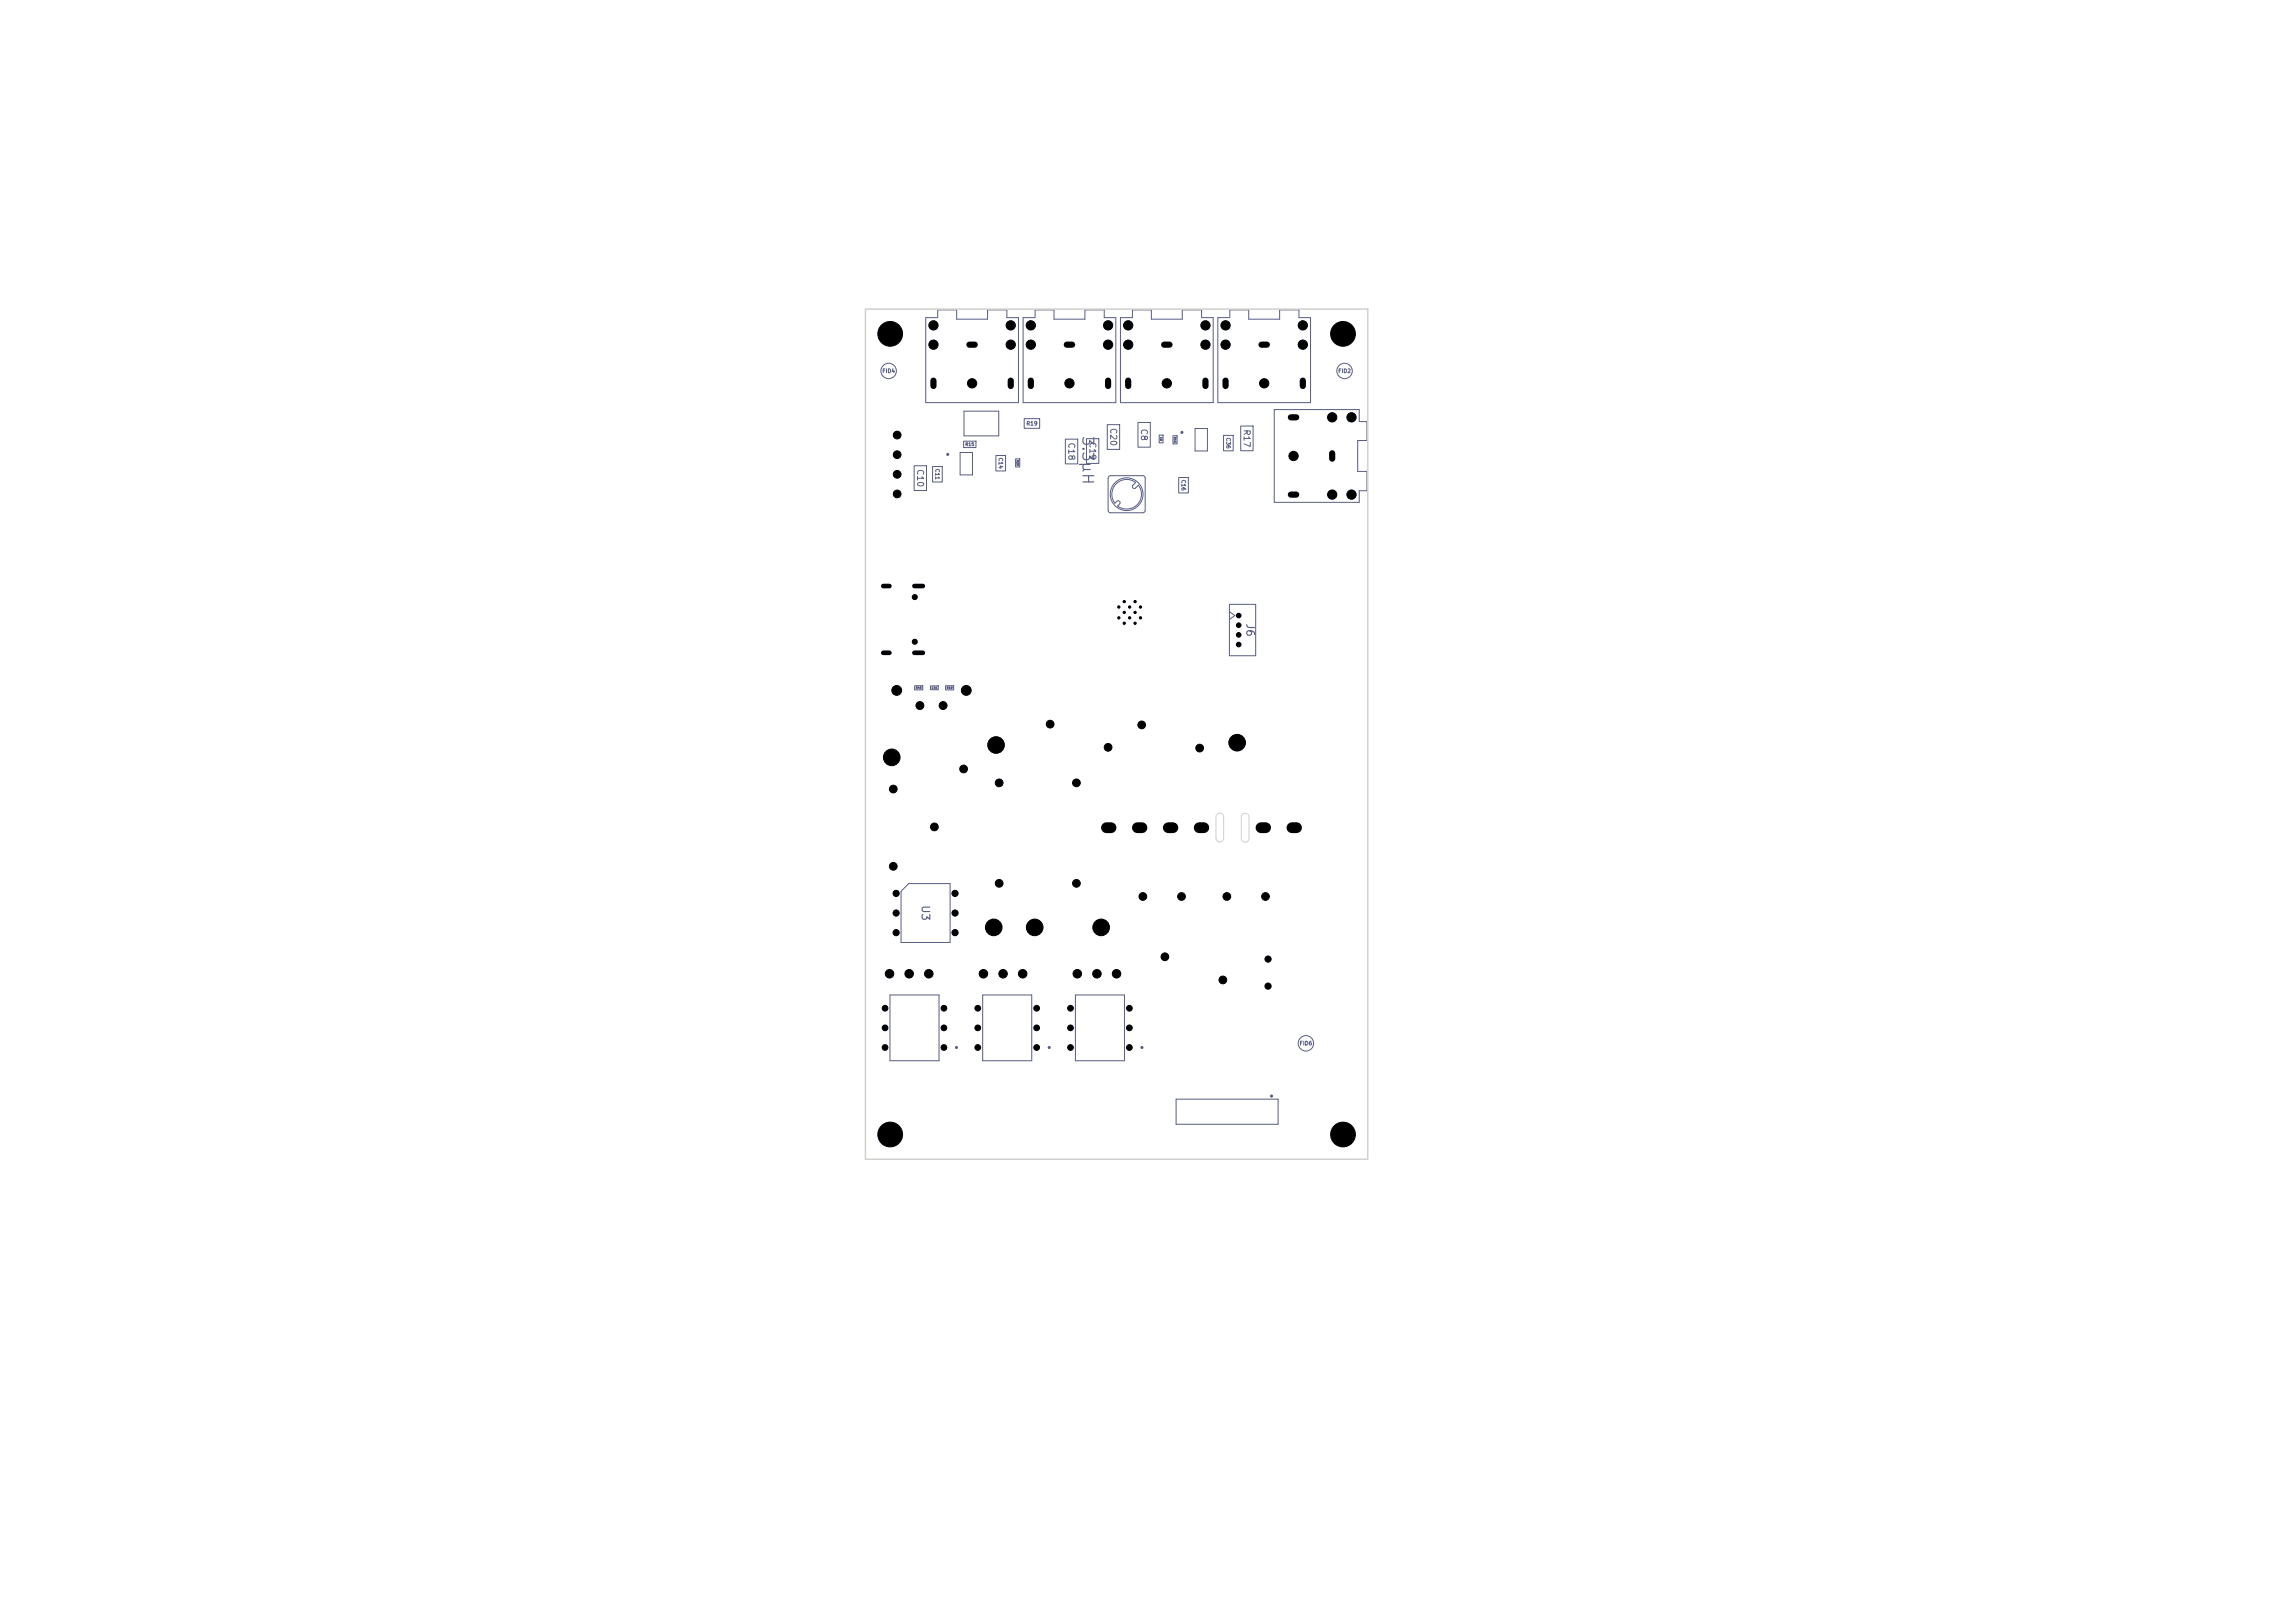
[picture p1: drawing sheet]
<svg xmlns="http://www.w3.org/2000/svg" width="297mm" height="210mm" viewBox="0 0 297 210" stroke-linecap="round" stroke-linejoin="round" font-family="sans-serif">
<defs><g id="words">
<text font-size="1.4" fill="#585d84" x="139.7" y="56.3" transform="rotate(90 139.7 56.3)">3.3µH</text>
<g font-size="1" fill="#585d84">
<text x="161" y="80.6" transform="rotate(90 161 80.6)">J6</text>
<text x="119" y="117" transform="rotate(90 119 117)">U3</text>
</g>
<g font-size=".8" fill="#585d84">
<text x="138.1" y="57.2" transform="rotate(90 138.1 57.2)">C18</text>
<text x="140.8" y="57.1" transform="rotate(90 140.8 57.1)">C19</text>
<text x="143.5" y="55.3" transform="rotate(90 143.5 55.3)">C20</text>
<text x="147.5" y="55.4" transform="rotate(90 147.5 55.4)">C8</text>
<text x="160.8" y="55.5" transform="rotate(90 160.8 55.5)">R17</text>
<text x="118.5" y="60.6" transform="rotate(90 118.5 60.6)">C10</text>
</g>
<g font-size=".5" fill="#585d84">
<text x="114.1" y="48.4">FID4</text>
<text x="173.1" y="48.4">FID2</text>
<text x="129.1" y="59.2" transform="rotate(90 129.1 59.2)">C14</text>
<text x="132.8" y="55.2">R19</text>
<text x="158.6" y="56.6" transform="rotate(90 158.6 56.6)">C36</text>
<text x="120.9" y="60.6" transform="rotate(90 120.9 60.6)">C11</text>
<text x="152.8" y="62" transform="rotate(90 152.8 62)">C16</text>
<text x="168.1" y="135.4">FID6</text>
</g>
<text font-size=".4" fill="#585d84" x="124.9" y="57.8">R15</text>
<g font-size=".3" fill="#585d84">
<text x="131.5" y="59.5" transform="rotate(90 131.5 59.5)">R20</text>
<text x="150.1" y="56.5" transform="rotate(90 150.1 56.5)">C9</text>
<text x="151.9" y="56.5" transform="rotate(90 151.9 56.5)">R16</text>
<text x="118.5" y="89.2">R40</text>
<text x="120.5" y="89.2">C41</text>
<text x="122.5" y="89.2">R18</text>
</g>
</g></defs>
<g fill="none" stroke="#585d84" stroke-width=".13">
<path d="M121.3 41.1h-1.5v11h12v-11h-1.5v-1h-2.5v1.2h-4v-1.2h-2.4v1M124.3 58.6h1.6v2.9h-1.6zM124.7 57.1h1.6v.8h-1.6zM124.8 53.2h4.5v3.2h-4.5zM128.9 58.9h1.2v2h-1.2zM131.4 59.4h.6v1h-.6zM132.5 54.2h2v1.2h-2zM133.9 41.1h-1.5v11h12v-11h-1.5v-1h-2.5v1.2h-4v-1.2h-2.4v1M137.9 56.8h1.6v3.2h-1.6zM140.6 56.8h1.6v3.2h-1.6zM143.3 55h1.6v3.2h-1.6zM146.5 41.1h-1.5v11h12v-11h-1.5v-1h-2.5v1.2h-4v-1.2h-2.4v1"/>
<path d="M147.3 54.7h1.6v3.2h-1.6zM150 56.3h.5v1h-.5zM151.8 56.4h.5v1h-.5zM154.7 55.5h1.6v2.9h-1.6zM158.3 56.3h1.3v2h-1.3zM159.1 41.1h-1.5v11h12v-11h-1.5v-1h-2.5v1.2h-4v-1.2h-2.4v1M160.6 55.1h1.6v3.2h-1.6zM175.9 54.5v-1.5h-11v12h11v-1.5h1v-2.5h-1.2v-4h1.2v-2.4h-1M118.3 60.3h1.6v3.2h-1.6zM120.7 60.4h1.2v2h-1.2zM143.5 61.6h.2h4.2h.2l.1 .3v4.1l-.1 .3h-.2l-4.2 .1-.2-.1-.1-.3v-4.1zM144.4 62.7a1.92 1.92 0 0 1 2.6-.3l-.4 .5v.2l.3 .1 .4-.4a1.92 1.92 0 0 1-.1 2.5 1.92 1.92 0 0 1-2.6 .2l.3-.4v-.2l-.3-.1-.3 .3a1.92 1.92 0 0 1 .1-2.4z"/>
<path d="M152.5 61.8h1.3v2h-1.3zM159.1 79.2l.7 .5-.7 .5M159.1 78.2h3.4v6.6h-3.4zM118.4 88.7h1v.6h-1zM120.4 88.7h1v.6h-1zM122.4 88.7h1v.6h-1zM116.6 115.3l1-1h5.4v7.7h-6.4zM115.2 128.7h6.3v8.6h-6.3zM127.2 128.7h6.3v8.6h-6.3zM139.2 128.7h6.3v8.6h-6.3zM152.2 142.2h13.2v3.3h-13.2z"/>
<circle cx="115" cy="48" r="1"/>
<circle cx="174" cy="48" r="1"/>
<circle cx="145.8" cy="64" r="2.12"/>
<circle cx="169" cy="135" r="1"/>
</g>
<g fill="none" stroke="#585d84" stroke-width=".2">
<circle cx="122.7" cy="58.8" r=".1"/>
<circle cx="153" cy="56" r=".1"/>
<circle cx="123.8" cy="135.5" r=".1"/>
<circle cx="135.8" cy="135.5" r=".1"/>
<circle cx="147.8" cy="135.5" r=".1"/>
<circle cx="164.6" cy="141.8" r=".1"/>
</g>
<path d="M112 40h65v110h-65z" fill="none" stroke="#d0d2cd" stroke-width=".2"/>
<path d="M157.5 105.3a.5 .5 0 0 1 .6-.1 .5 .5 0 0 1 .3 .5v2.7a.5 .5 0 0 1-.5 .5 .5 .5 0 0 1-.5-.5v-2.7zM160.8 105.4a.5 .5 0 0 1 .5-.1 .5 .5 0 0 1 .3 .4v2.8a.5 .5 0 0 1-.5 .5 .5 .5 0 0 1-.5-.5v-2.8z" fill="none" stroke="#d0d2cd" stroke-width=".13"/>
<g fill="#000" stroke="#000" stroke-width=".13">
<circle cx="115.2" cy="43.2" r="1.6"/>
<circle cx="116.1" cy="56.3" r=".5"/>
<circle cx="116.1" cy="58.8" r=".5"/>
<circle cx="120.8" cy="42.1" r=".6"/>
<circle cx="120.8" cy="44.6" r=".6"/>
<circle cx="125.8" cy="49.6" r=".6"/>
<circle cx="130.8" cy="42.1" r=".6"/>
<circle cx="130.8" cy="44.6" r=".6"/>
<circle cx="133.4" cy="42.1" r=".6"/>
<circle cx="133.4" cy="44.6" r=".6"/>
<circle cx="138.4" cy="49.6" r=".6"/>
<circle cx="143.4" cy="42.1" r=".6"/>
<circle cx="143.4" cy="44.6" r=".6"/>
<circle cx="146" cy="42.1" r=".6"/>
<circle cx="146" cy="44.6" r=".6"/>
<circle cx="151" cy="49.6" r=".6"/>
<circle cx="156" cy="42.1" r=".6"/>
<circle cx="156" cy="44.6" r=".6"/>
<circle cx="158.6" cy="42.1" r=".6"/>
<circle cx="158.6" cy="44.6" r=".6"/>
<circle cx="163.6" cy="49.6" r=".6"/>
<circle cx="167.4" cy="59" r=".6"/>
<circle cx="168.6" cy="42.1" r=".6"/>
<circle cx="168.6" cy="44.6" r=".6"/>
<circle cx="172.4" cy="54" r=".6"/>
<circle cx="173.8" cy="43.2" r="1.6"/>
<circle cx="174.9" cy="54" r=".6"/>
<circle cx="116.1" cy="63.9" r=".5"/>
<circle cx="116.1" cy="61.4" r=".5"/>
<circle cx="118.4" cy="77.3" r=".33"/>
<circle cx="144.8" cy="79.9" r=".15"/>
<circle cx="144.8" cy="78.5" r=".15"/>
<circle cx="145.5" cy="77.8" r=".15"/>
<circle cx="145.5" cy="79.2" r=".15"/>
<circle cx="146.2" cy="79.9" r=".15"/>
<circle cx="146.2" cy="78.5" r=".15"/>
<circle cx="146.9" cy="77.8" r=".15"/>
<circle cx="146.9" cy="79.2" r=".15"/>
<circle cx="147.6" cy="78.5" r=".15"/>
<circle cx="147.6" cy="79.9" r=".15"/>
<circle cx="160.3" cy="79.7" r=".3"/>
<circle cx="172.4" cy="64" r=".6"/>
<circle cx="174.9" cy="64" r=".6"/>
<circle cx="115.4" cy="98" r="1.08"/>
<circle cx="116" cy="89.3" r=".63"/>
<circle cx="118.4" cy="83" r=".33"/>
<circle cx="119" cy="91.3" r=".51"/>
<circle cx="122" cy="91.3" r=".51"/>
<circle cx="124.7" cy="99.5" r=".5"/>
<circle cx="125" cy="89.3" r=".63"/>
<circle cx="128.9" cy="96.4" r="1.07"/>
<circle cx="135.9" cy="93.7" r=".5"/>
<circle cx="143.4" cy="96.7" r=".5"/>
<circle cx="145.5" cy="80.6" r=".15"/>
<circle cx="146.9" cy="80.6" r=".15"/>
<circle cx="147.8" cy="93.8" r=".5"/>
<circle cx="155.3" cy="96.8" r=".5"/>
<circle cx="160.1" cy="96.1" r="1.08"/>
<circle cx="160.3" cy="80.9" r=".3"/>
<circle cx="160.3" cy="82.1" r=".3"/>
<circle cx="160.3" cy="83.4" r=".3"/>
<circle cx="115.6" cy="102.1" r=".5"/>
<circle cx="115.6" cy="112.1" r=".5"/>
<circle cx="116" cy="115.6" r=".4"/>
<circle cx="116" cy="118.1" r=".4"/>
<circle cx="120.9" cy="107" r=".5"/>
<circle cx="123.6" cy="118.1" r=".4"/>
<circle cx="123.6" cy="115.6" r=".4"/>
<circle cx="128.6" cy="120" r="1.07"/>
<circle cx="129.3" cy="101.3" r=".5"/>
<circle cx="129.3" cy="114.3" r=".5"/>
<circle cx="133.9" cy="120" r="1.07"/>
<circle cx="139.3" cy="101.3" r=".5"/>
<circle cx="139.3" cy="114.3" r=".5"/>
<circle cx="142.5" cy="120" r="1.07"/>
<circle cx="147.9" cy="116" r=".5"/>
<circle cx="152.9" cy="116" r=".5"/>
<circle cx="158.8" cy="116" r=".5"/>
<circle cx="163.8" cy="116" r=".5"/>
<circle cx="114.5" cy="133" r=".37"/>
<circle cx="114.5" cy="135.5" r=".37"/>
<circle cx="114.5" cy="130.5" r=".37"/>
<circle cx="115.1" cy="126" r=".55"/>
<circle cx="116" cy="120.7" r=".4"/>
<circle cx="117.7" cy="126" r=".55"/>
<circle cx="120.2" cy="126" r=".55"/>
<circle cx="122.2" cy="135.5" r=".37"/>
<circle cx="122.2" cy="130.5" r=".37"/>
<circle cx="122.2" cy="133" r=".37"/>
<circle cx="123.6" cy="120.7" r=".4"/>
<circle cx="126.5" cy="133" r=".37"/>
<circle cx="126.5" cy="135.5" r=".37"/>
<circle cx="126.5" cy="130.5" r=".37"/>
<circle cx="127.3" cy="126" r=".55"/>
<circle cx="129.8" cy="126" r=".55"/>
<circle cx="132.3" cy="126" r=".55"/>
<circle cx="134.2" cy="135.5" r=".37"/>
<circle cx="134.2" cy="130.5" r=".37"/>
<circle cx="134.2" cy="133" r=".37"/>
<circle cx="138.5" cy="130.5" r=".37"/>
<circle cx="138.5" cy="133" r=".37"/>
<circle cx="138.5" cy="135.5" r=".37"/>
<circle cx="139.4" cy="126" r=".55"/>
<circle cx="142" cy="126" r=".55"/>
<circle cx="144.5" cy="126" r=".55"/>
<circle cx="146.2" cy="135.5" r=".37"/>
<circle cx="146.2" cy="133" r=".37"/>
<circle cx="146.2" cy="130.5" r=".37"/>
<circle cx="150.8" cy="123.8" r=".5"/>
<circle cx="158.3" cy="126.8" r=".5"/>
<circle cx="164.1" cy="124.1" r=".4"/>
<circle cx="164.1" cy="127.6" r=".4"/>
<circle cx="115.2" cy="146.8" r="1.6"/>
<circle cx="173.8" cy="146.8" r="1.6"/>
</g>
<path d="M143.2 107.1h.6M147.2 107.1h.6M151.2 107.1h.6M155.2 107.1h.6M163.2 107.1h.6M167.2 107.1h.6" fill="none" stroke="#000" stroke-width="1.4"/>
<path d="M114.3 75.8h.8M118.3 75.8h1.1M114.3 84.5h.8M118.3 84.5h1.1" fill="none" stroke="#000" stroke-width=".6"/>
<g fill="none" stroke="#000" stroke-width=".8">
<path d="M120.8 49.3v.7M125.5 44.6h.7M130.8 49.3v.7M133.4 49.3v.7M138.1 44.6h.7M143.4 49.3v.7M146 49.3v.7M150.7 44.6h.7M156 49.3v.7M158.6 49.3v.7M163.3 44.6h.7M167.1 54h.7"/>
<path d="M168.6 49.3v.7M172.4 58.7v.7M167.1 64h.7"/>
</g>
<use href="#words"/>
</svg>
